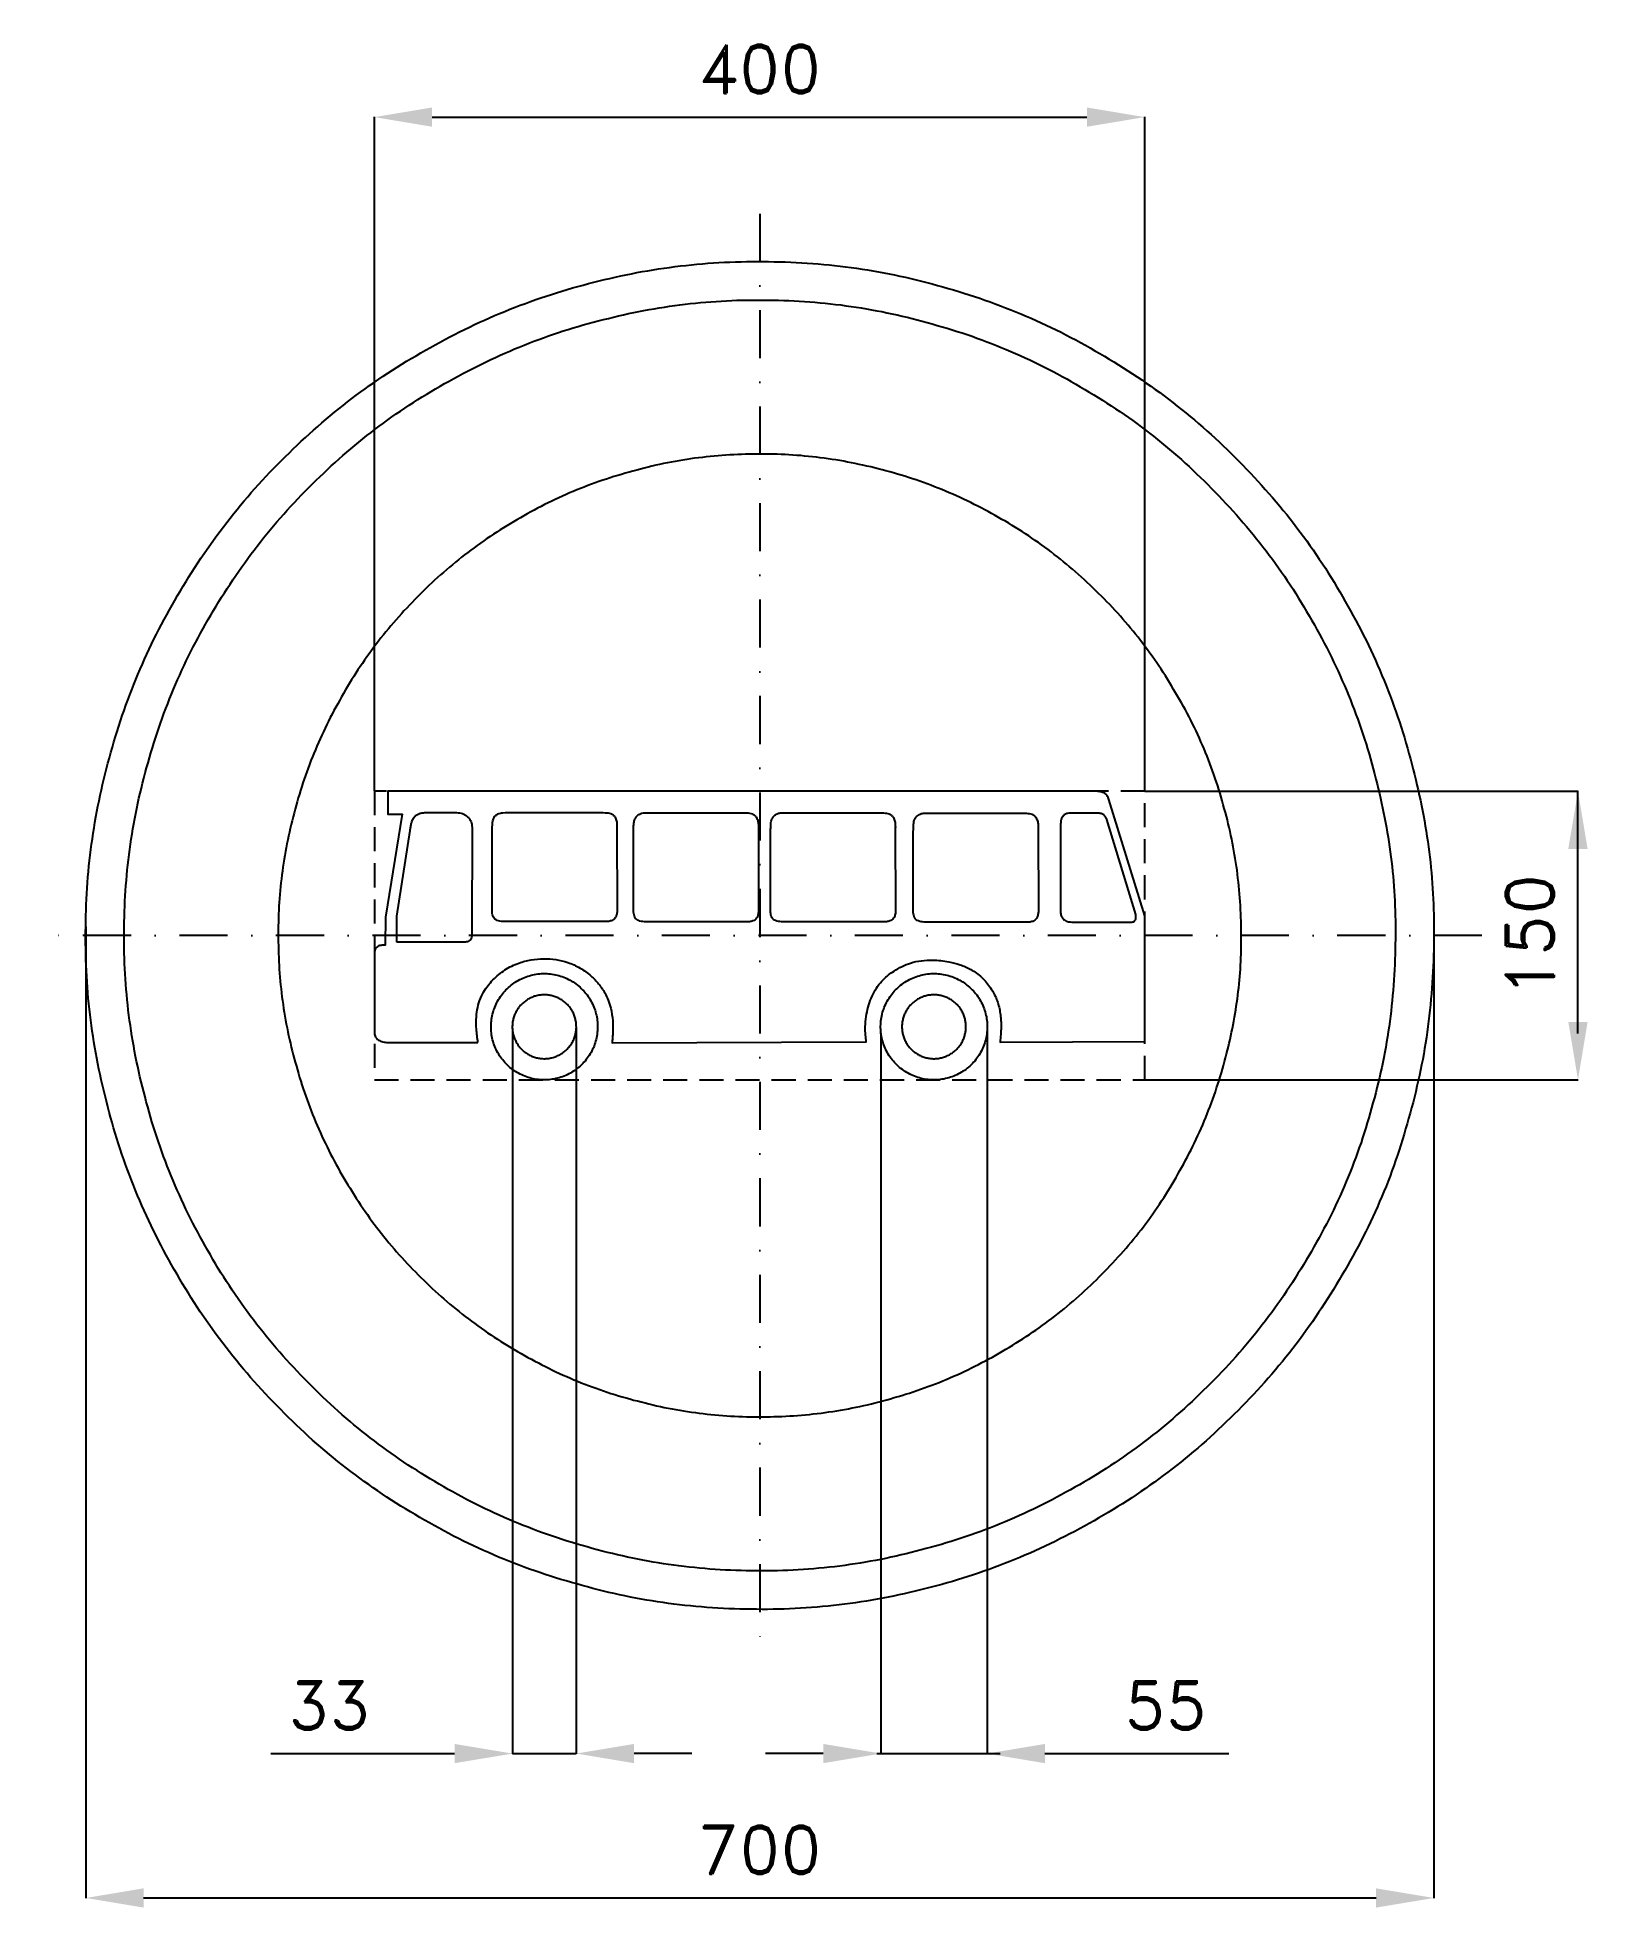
# Model space of a CAD drawing. Header units: millimetres. Extents: x -375 to 430, y -505 to 467.
import ezdxf

# ---------------------------------------------------------------- set-up
doc = ezdxf.new("R2010")
doc.units = ezdxf.units.MM
doc.header["$LTSCALE"] = 5
doc.linetypes.add('ČERCHOVANÁX2', pattern=[2, 1, -0.5, 0, -0.5])
doc.linetypes.add('ČÁRKOVANÁX2', pattern=[1.5, 1, -0.5])
doc.layers.add('Kóty', color=2, linetype='Continuous')
doc.layers.add('Značka', color=7, linetype='Continuous')
doc.styles.get("Standard").update_dxf_attribs({"font": 'romand.shx', "height": 25})
doc.dimstyles.get("Standard").update_dxf_attribs({"dimtxt": 25, "dimasz": 30, "dimexe": 0.18, "dimexo": 0.0625, "dimgap": 12.5, "dimtad": 1, "dimdec": 0, "dimzin": 0, "dimdsep": 46, "dimtxsty": 'Standard', "dimcen": 0.09, "dimadec": 0, "dimazin": 0, "dimtfac": 1, "dimtdec": 0, "dimtofl": 0, "dimtmove": 0, "dimatfit": 3, "dimfxl": 1, "dimtolj": 1, "dimtzin": 0, "dimarcsym": 0})

msp = doc.modelspace()

# ---------------------------------------------------------------- texts
at = {"layer": 'Kóty', "insert": (-223.41, -399.82), "char_height": 25, "attachment_point": 5}
msp.add_mtext('\\A1;33', dxfattribs=at)

# ---------------------------------------------------------------- blocks, each defined once
blk = doc.blocks.new('*D2')
at = {"layer": 'Defpoints', "color": 0, "transparency": 16777216}
for p in [(199.93, 75.09), (424.84, 75.09), (199.93, -74.91)]:
    blk.add_point(p, dxfattribs=at)
at = {"layer": 'Kóty', "color": 0, "lineweight": -2, "transparency": 16777216}
for p, q in [((199.99, 75.09), (425.02, 75.09)), ((424.84, -44.91), (424.84, 45.09)), ((199.99, -74.91), (425.02, -74.91))]:
    blk.add_line(p, q, dxfattribs=at)
at = {"layer": 'Kóty', "color": 0, "transparency": 16777216}
for points in [[(419.84, 45.09), (429.84, 45.09), (424.84, 75.09)], [(419.84, -44.91), (429.84, -44.91), (424.84, -74.91)]]:
    blk.add_solid(points, dxfattribs=at)
at = {"layer": 'Kóty', "color": 0, "transparency": 16777216, "insert": (399.84, 0.09), "char_height": 25, "attachment_point": 5, "rotation": 90}
blk.add_mtext('\\A1;150', dxfattribs=at)
blk = doc.blocks.new('*D3')
at = {"layer": 'Defpoints', "color": 0, "transparency": 16777216}
for p in [(199.93, 425.15), (-200.07, 75.09), (199.93, 75.09)]:
    blk.add_point(p, dxfattribs=at)
at = {"layer": 'Kóty', "color": 0, "lineweight": -2, "transparency": 16777216}
for p, q in [((-200.07, 75.16), (-200.07, 425.33)), ((-170.07, 425.15), (169.93, 425.15)), ((199.93, 75.16), (199.93, 425.33))]:
    blk.add_line(p, q, dxfattribs=at)
at = {"layer": 'Kóty', "color": 0, "transparency": 16777216}
for points in [[(-170.07, 430.15), (-170.07, 420.15), (-200.07, 425.15)], [(169.93, 430.15), (169.93, 420.15), (199.93, 425.15)]]:
    blk.add_solid(points, dxfattribs=at)
at = {"layer": 'Kóty', "color": 0, "transparency": 16777216, "insert": (-0.07, 450.15), "char_height": 25, "attachment_point": 5}
blk.add_mtext('\\A1;400', dxfattribs=at)
blk = doc.blocks.new('*D4')
at = {"layer": 'Defpoints', "color": 0, "transparency": 16777216}
for p in [(62.98, -50.56), (118.06, -49.48), (118.06, -424.82)]:
    blk.add_point(p, dxfattribs=at)
at = {"layer": 'Kóty', "color": 0, "lineweight": -2, "transparency": 16777216}
for p, q in [((62.98, -50.62), (62.98, -425)), ((118.06, -49.54), (118.06, -425)), ((32.98, -424.82), (2.98, -424.82)), ((148.06, -424.82), (243.54, -424.82))]:
    blk.add_line(p, q, dxfattribs=at)
at = {"layer": 'Kóty', "color": 0, "transparency": 16777216}
for points in [[(32.98, -419.82), (32.98, -429.82), (62.98, -424.82)], [(148.06, -419.82), (148.06, -429.82), (118.06, -424.82)]]:
    blk.add_solid(points, dxfattribs=at)
at = {"layer": 'Kóty', "color": 0, "transparency": 16777216, "insert": (210.8, -399.82), "char_height": 25, "attachment_point": 5}
blk.add_mtext('\\A1;55', dxfattribs=at)
blk = doc.blocks.new('*D5')
at = {"layer": 'Defpoints', "color": 0, "transparency": 16777216}
for p in [(-349.92, 4.7), (350.02, -4.46), (350.02, -499.82)]:
    blk.add_point(p, dxfattribs=at)
at = {"layer": 'Kóty', "color": 0, "lineweight": -2, "transparency": 16777216}
for p, q in [((-349.92, 4.64), (-349.92, -500)), ((350.02, -4.52), (350.02, -500)), ((-319.92, -499.82), (320.02, -499.82))]:
    blk.add_line(p, q, dxfattribs=at)
at = {"layer": 'Kóty', "color": 0, "transparency": 16777216}
for points in [[(-319.92, -494.82), (-319.92, -504.82), (-349.92, -499.82)], [(320.02, -494.82), (320.02, -504.82), (350.02, -499.82)]]:
    blk.add_solid(points, dxfattribs=at)
at = {"layer": 'Kóty', "color": 0, "transparency": 16777216, "insert": (0.05, -474.82), "char_height": 25, "attachment_point": 5}
blk.add_mtext('\\A1;700', dxfattribs=at)

# ---------------------------------------------------------------- dimensions: what is measured, and where the dimension line sits
at = {"layer": 'Kóty'}
for base, p1, p2, picture, middle in [((199.93, 425.15), (-200.07, 75.09), (199.93, 75.09), '*D3', (-0.07, 450.15)), ((350.02, -499.82), (-349.92, 4.7), (350.02, -4.46), '*D5', (0.05, -474.82)), ((118.06, -424.82), (62.98, -50.56), (118.06, -49.48), '*D4', (210.8, -399.82))]:
    dim = msp.add_linear_dim(base=base, p1=p1, p2=p2, dimstyle='Standard', dxfattribs=at)
    dim.commit()
    dim.dimension.update_dxf_attribs({"geometry": picture, "text_midpoint": middle})
dim = msp.add_linear_dim(base=(424.84, 75.09), p1=(199.93, -74.91), p2=(199.93, 75.09), angle=90, dimstyle='Standard', dxfattribs=at)
dim.commit()
dim.dimension.update_dxf_attribs({"geometry": '*D2', "text_midpoint": (399.84, 0.09)})

# ---------------------------------------------------------------- linework, layer by layer
at = {"layer": 'Kóty'}
for p, q in [((-95.2, -47.27), (-95.2, -425)), ((-128.4, -48.68), (-128.4, -425)), ((-253.87, -424.82), (-158.4, -424.82)), ((-35.2, -424.82), (-65.2, -424.82))]:
    msp.add_line(p, q, dxfattribs=at)
for points in [[(424.84, -50.88), (424.84, 75)], [(-128.4, -424.82), (-95.2, -424.82)], [(29.9, -424.82), (4.9, -424.82)], [(60.9, -424.82), (124.9, -424.82)]]:
    msp.add_lwpolyline(points, dxfattribs=at)
for points in [[(-158.4, -419.82), (-158.4, -429.82), (-128.4, -424.82)], [(-65.2, -419.82), (-65.2, -429.82), (-95.2, -424.82)]]:
    msp.add_solid(points, dxfattribs=at)
at = {"layer": 'Značka', "color": 6, "linetype": 'ČERCHOVANÁX2', "lineweight": 25, "ltscale": 5}
for p, q in [((0, 375), (0, -375)), ((375, 0), (-375, 0))]:
    msp.add_line(p, q, dxfattribs=at)
at = {"layer": 'Značka', "color": 5}
for points in [[(350.05, 0.12), (350.04, -2.17), (350.02, -4.46, -0.032168), (346.54, -50.09, -0.035723), (336.91, -94.89, -0.036667), (321.88, -138.14, -0.034754), (300.84, -178.83, -0.034039), (275.01, -216.66, -0.034453), (244.28, -250.59, -0.03456), (209.56, -280.44, -0.034426), (171.07, -305.25, -0.034389), (129.8, -325.1, -0.034418), (86.2, -339.11, -0.034424), (41.21, -347.61, -0.034417), (-4.53, -349.85, -0.034416), (-50.19, -346.41, -0.034417), (-94.95, -336.74, -0.034417), (-138.17, -321.6, -0.034417), (-178.9, -300.67, -0.034417), (-216.73, -274.86, -0.034417), (-250.66, -244.11, -0.034417), (-280.51, -209.39, -0.034417), (-305.32, -170.9, -0.034417), (-325.17, -129.63, -0.034417), (-339.18, -86.04, -0.034417), (-347.67, -41.04, -0.034417), (-349.92, 4.7, -0.034417), (-346.48, 50.36, -0.034417), (-336.81, 95.12, -0.034417), (-321.67, 138.34, -0.034417), (-300.74, 179.07, -0.034417), (-274.93, 216.89, -0.034416), (-244.18, 250.82, -0.034418), (-209.45, 280.68, -0.034417), (-170.97, 305.49, -0.034415), (-129.7, 325.34, -0.034415), (-86.1, 339.35, -0.034415), (-41.11, 347.84, -0.034416), (4.63, 350.09, -0.034417), (50.29, 346.65, -0.034417), (95.05, 336.98, -0.034417), (138.27, 321.83, -0.034417), (179, 300.91, -0.034417), (216.82, 275.1, -0.034407), (250.76, 244.35, -0.034414), (280.62, 209.62, -0.034488), (305.42, 171.14, -0.034419), (325.25, 129.88, -0.034077), (339.28, 86.27, -0.03279), (347.56, 43.5, -0.034265), (350.05, 0.12)], [(-146.3, -55.49, -0.003725), (-146.74, -52.01, -0.011172), (-147.07, -48.5, -0.026528), (-147.18, -43.5, -0.037792), (-146.64, -38.52, -0.04331), (-145.4, -33.77, -0.04679), (-143.33, -29.32, -0.036928), (-141.12, -25.99, -0.030055), (-138.47, -22.98, -0.055136), (-132.25, -17.82, -0.061666), (-125.03, -14.24, -0.050047), (-118.7, -12.53, -0.042256), (-112.13, -12.01, -0.040209), (-105.8, -12.44, -0.046467), (-99.66, -13.94, -0.053496), (-93.24, -16.83, -0.051654), (-87.55, -21.01, -0.042833), (-83.61, -25.07, -0.046509), (-80.46, -29.74, -0.035292), (-78.65, -33.56, -0.033236), (-77.37, -37.6, -0.044758), (-76.31, -44.2, -0.032247), (-76.28, -50.9, -0.007086), (-76.42, -53.26, -0.002367), (-76.61, -55.61), (55.32, -55.22), (55.03, -52.51, -0.013421), (54.84, -49.81, -0.033403), (54.98, -44.65, -0.030961), (55.8, -39.49, -0.062155), (58.83, -30.4, -0.090143), (64.31, -22.77, -0.034525), (66.89, -20.43, -0.024268), (69.74, -18.4, -0.030556), (73.9, -16.02, -0.039225), (78.33, -14.24, -0.047714), (84, -12.99, -0.038564), (89.82, -12.71, -0.023985), (94.02, -12.97, -0.020961), (98.19, -13.61, -0.034525), (104.06, -15.11, -0.049463), (109.59, -17.57, -0.063883), (115.33, -21.72, -0.061348), (119.89, -27.18, -0.056352), (123.01, -33.11, -0.054203), (124.76, -39.55, -0.022394), (125.16, -42.6, -0.017136), (125.32, -45.67, -0.016978), (125.28, -49.49, -0.01484), (125, -53.31), (124.89, -54.31), (124.78, -55.31), (199.93, -54.99), (199.93, 10.33), (181.31, 70.66, 0.019585), (180.91, 71.79, 0.062102), (180.35, 72.81, 0.083667), (179.33, 73.77, 0.061511), (178.05, 74.41, 0.055249), (176.37, 74.84, 0.02456), (174.65, 74.99, 0.006488), (173.03, 75.06, 0.002162), (171.41, 75.09), (-193.12, 75.09), (-193.11, 63.09), (-185.69, 63.1), (-194.34, 9.6), (-194.46, -4.86), (-194.99, -4.88), (-195.51, -4.91), (-196.04, -4.96), (-196.57, -5.03), (-197.24, -5.14, 0.048904), (-197.88, -5.35, 0.087197), (-198.76, -5.91, 0.078263), (-199.42, -6.73, 0.055784), (-199.76, -7.47, 0.04321), (-199.96, -8.25, 0.019733), (-200.03, -8.81, 0.006559), (-200.07, -9.38), (-200.07, -49.61, 0.009442), (-200.02, -50.43, 0.02832), (-199.91, -51.24, 0.048902), (-199.62, -52.19, 0.060627), (-199.14, -53.05, 0.069372), (-198.35, -53.88, 0.052873), (-197.37, -54.51, 0.080122), (-195.02, -55.27, 0.035827), (-192.52, -55.48), (-191.44, -55.5), (-190.37, -55.51), (-146.3, -55.49)], [(-188.46, -3.41), (-188.47, 10.07), (-181.51, 54.58, -0.008182), (-181.21, 56.54, -0.023754), (-180.78, 58.5, -0.051598), (-179.99, 60.61, -0.099545), (-178.67, 62.33, -0.076887), (-177.36, 63.19, -0.057496), (-175.85, 63.69, -0.044478), (-174.1, 63.9, -0.014883), (-172.34, 63.91), (-158.31, 63.91, -0.014746), (-156.61, 63.85, -0.045359), (-154.95, 63.59, -0.047552), (-153.65, 63.1, -0.04439), (-152.44, 62.38, -0.046802), (-151.37, 61.47, -0.053479), (-150.5, 60.36, -0.051825), (-149.88, 59.16, -0.047982), (-149.51, 57.85, -0.04191), (-149.35, 56.28, -0.013791), (-149.36, 54.69), (-149.39, 3.24), (-149.38, 2.54, -0.00641), (-149.37, 1.84, -0.00835), (-149.39, 1.13, -0.006994), (-149.43, 0.4, -0.040035), (-149.6, -0.91, -0.108898), (-150.12, -2.09, -0.092092), (-150.79, -2.76, -0.08447), (-151.65, -3.17, -0.040231), (-152.2, -3.29), (-152.76, -3.34), (-188.46, -3.41)], [(-138.94, 54.27, 0.001984), (-138.87, 55.46, 0.005977), (-138.82, 56.66, -0.007079), (-138.77, 58.13, -0.040814), (-138.59, 59.58, -0.052155), (-138.22, 60.76, -0.063804), (-137.6, 61.83, -0.06465), (-136.78, 62.68, -0.063065), (-135.77, 63.29, -0.032107), (-135.18, 63.53), (-134.57, 63.69, -0.035224), (-133.39, 63.86), (-132.18, 63.91), (-82.44, 63.91), (-81.34, 63.91), (-80.23, 63.88, -0.027726), (-78.71, 63.78, -0.070025), (-77.26, 63.38, -0.078335), (-76.05, 62.65, -0.077394), (-75.12, 61.59, -0.102023), (-74.32, 59.51, -0.045482), (-74.13, 57.25), (-74.13, 56.7), (-74.13, 56.16), (-74, 12.72, -0.029201), (-74.32, 10.85, -0.097023), (-75.04, 9.2, -0.074886), (-75.89, 8.35, -0.069234), (-76.95, 7.77, -0.041548), (-77.82, 7.51, -0.01383), (-78.72, 7.35), (-130.22, 7.35), (-131.37, 7.34), (-132.53, 7.35, -0.021673), (-134.08, 7.42, -0.048714), (-135.62, 7.72, -0.062213), (-136.89, 8.24, -0.097016), (-137.91, 9.11, -0.092206), (-138.54, 10.24, -0.049979), (-138.83, 11.54, -0.032338), (-138.96, 13.15, -0.011133), (-138.94, 14.73), (-138.94, 54.27)], [(-65.52, 55.54, -0.012514), (-65.42, 57.51, -0.037218), (-65.13, 59.46, -0.041486), (-64.75, 60.65, -0.068464), (-64.14, 61.71, -0.066734), (-63.31, 62.53, -0.045623), (-62.31, 63.15, -0.028022), (-61.64, 63.46, -0.038059), (-60.95, 63.67, -0.049429), (-59.85, 63.8, -0.01591), (-58.72, 63.8), (-8.98, 63.8), (-7.88, 63.79), (-6.77, 63.77, -0.027852), (-5.24, 63.67, -0.07687), (-3.8, 63.27, -0.084021), (-2.62, 62.5, -0.071197), (-1.71, 61.39, -0.089989), (-0.9, 59.34, -0.05128), (-0.68, 57.13, -0.00661), (-0.67, 56.59), (-0.68, 56.04), (-0.62, 12.59, -0.02997), (-0.89, 10.73, -0.100493), (-1.58, 9.09, -0.077268), (-2.43, 8.24, -0.069252), (-3.49, 7.65, -0.041105), (-4.36, 7.39, -0.013729), (-5.26, 7.23), (-56.76, 7.23), (-57.91, 7.22), (-59.06, 7.23, -0.021728), (-60.62, 7.31, -0.048391), (-62.16, 7.61, -0.061956), (-63.43, 8.13, -0.097248), (-64.45, 8.99, -0.092589), (-65.08, 10.12, -0.050075), (-65.37, 11.43, -0.03228), (-65.5, 13.03, -0.011127), (-65.48, 14.61), (-65.52, 55.54)], [(5.62, 54.12, 0.001834), (5.69, 55.32, 0.005579), (5.74, 56.52, -0.007062), (5.79, 57.98, -0.039247), (5.97, 59.43, -0.052066), (6.34, 60.62, -0.070184), (6.96, 61.68, -0.06582), (7.79, 62.5, -0.045689), (8.79, 63.12, -0.028037), (9.46, 63.43, -0.038086), (10.15, 63.64, -0.049645), (11.25, 63.78, -0.015978), (12.38, 63.77), (62.12, 63.77), (63.22, 63.76, -0.003275), (64.34, 63.74, -0.027905), (65.86, 63.64, -0.076678), (67.3, 63.24, -0.083954), (68.48, 62.47, -0.071338), (69.39, 61.36, -0.090166), (70.21, 59.31, -0.05114), (70.42, 57.1), (70.43, 56.56), (70.42, 56.01), (70.56, 12.57, -0.029232), (70.25, 10.7, -0.097052), (69.52, 9.05, -0.074987), (68.67, 8.21, -0.0694), (67.61, 7.62, -0.041612), (66.74, 7.36, -0.013888), (65.85, 7.2), (14.34, 7.2), (13.19, 7.2, -0.004268), (12.04, 7.2, -0.021687), (10.48, 7.28, -0.048579), (8.94, 7.58, -0.062084), (7.67, 8.1, -0.09716), (6.65, 8.96, -0.092452), (6.03, 10.09, -0.050006), (5.73, 11.4, -0.032255), (5.61, 13, -0.011137), (5.62, 14.58), (5.62, 54.12)], [(79.74, 53.94), (79.81, 55.14, 0.005731), (79.86, 56.34, -0.007038), (79.91, 57.8, -0.039557), (80.09, 59.25, -0.052249), (80.45, 60.45, -0.070057), (81.08, 61.5, -0.0656), (81.91, 62.32, -0.045329), (82.91, 62.94, -0.027903), (83.58, 63.25, -0.038281), (84.27, 63.46, -0.050101), (85.37, 63.6, -0.016079), (86.5, 63.59), (136.24, 63.59), (137.34, 63.58, -0.003305), (138.46, 63.56, -0.028021), (139.98, 63.46, -0.077012), (141.42, 63.06, -0.084095), (142.6, 62.29, -0.071053), (143.51, 61.18, -0.089776), (144.33, 59.13, -0.051395), (144.55, 56.92), (144.55, 56.38), (144.55, 55.83), (144.68, 12.4, -0.029184), (144.37, 10.53, -0.096995), (143.64, 8.88, -0.074902), (142.79, 8.03, -0.069277), (141.73, 7.44, -0.041459), (140.86, 7.18, -0.01382), (139.97, 7.02), (88.46, 7.02), (87.31, 7.02, -0.004352), (86.16, 7.02, -0.021763), (84.6, 7.1, -0.048308), (83.06, 7.4, -0.061952), (81.79, 7.92, -0.097548), (80.77, 8.78, -0.092753), (80.14, 9.92, -0.049876), (79.85, 11.22, -0.031943), (79.73, 12.82, -0.010992), (79.74, 14.4), (79.74, 53.94)], [(156.15, 23.23), (156.21, 11.83), (156.3, 11.28), (156.41, 10.74, 0.082403), (157.06, 9.35, 0.086511), (158.12, 8.24, 0.067483), (159.19, 7.61, 0.049962), (160.38, 7.24, 0.04234), (161.98, 7.04, 0.014004), (163.6, 7.02), (192.75, 7.02, 0.032152), (193.66, 7.11, 0.112526), (194.45, 7.43, 0.073726), (194.8, 7.8, 0.053377), (195.07, 8.25, 0.066923), (195.3, 9.02, 0.051851), (195.35, 9.81), (195.31, 10.37), (195.23, 10.93), (180.16, 60.36), (179.97, 60.87, 0.027128), (179.75, 61.37, 0.056169), (179.27, 62.09, 0.054888), (178.63, 62.69, 0.049433), (177.97, 63.11, 0.051576), (177.25, 63.39, 0.033633), (176.62, 63.53, 0.011058), (175.98, 63.61), (162.26, 63.57, 0.015898), (161.04, 63.59, 0.047904), (159.83, 63.46, 0.077101), (158.44, 62.92, 0.094986), (157.32, 61.96, 0.079421), (156.69, 60.9, 0.059524), (156.37, 59.7, 0.028198), (156.27, 58.84), (156.25, 57.98), (156.15, 23.23)], [(-84.15, -47.31), (-84.15, -47.49), (-84.15, -47.68, -0.03162), (-84.43, -51.27, -0.035942), (-85.18, -54.8, -0.037068), (-86.37, -58.21, -0.034704), (-88.04, -61.42, -0.033877), (-90.08, -64.4, -0.034445), (-92.51, -67.08, -0.034641), (-95.25, -69.43, -0.034413), (-98.29, -71.39, -0.034349), (-101.56, -72.96, -0.034379), (-105, -74.06, -0.034324), (-108.56, -74.73, -0.034197), (-112.18, -74.91, -0.034282), (-115.79, -74.64, -0.034544), (-119.33, -73.88, -0.034493), (-122.74, -72.68, -0.034237), (-125.96, -71.03, -0.034235), (-128.95, -68.99, -0.034425), (-131.64, -66.57, -0.034447), (-134, -63.83, -0.034366), (-135.96, -60.8, -0.034416), (-137.53, -57.54, -0.034704), (-138.64, -54.11, -0.034673), (-139.31, -50.56, -0.034312), (-139.48, -46.95, -0.034292), (-139.21, -43.35, -0.034599), (-138.45, -39.82, -0.034656), (-137.25, -36.41, -0.034461), (-135.6, -33.2, -0.034434), (-133.55, -30.22, -0.034459), (-131.12, -27.54, -0.034412), (-128.38, -25.19, -0.034294), (-125.33, -23.23, -0.034258), (-122.07, -21.67, -0.034323), (-118.63, -20.56, -0.034413), (-115.07, -19.89, -0.034435), (-111.45, -19.71, -0.034356), (-107.84, -19.99, -0.034264), (-104.31, -20.75, -0.034272), (-100.89, -21.94, -0.034314), (-97.67, -23.59, -0.034394), (-94.67, -25.63, -0.034582), (-91.99, -28.05, -0.034539), (-89.63, -30.79, -0.034446), (-87.67, -33.83, -0.034306), (-86.11, -37.08, -0.034002), (-85, -40.52, -0.032954), (-84.34, -43.89, -0.034906), (-84.15, -47.31)], [(118.15, -47.31), (118.15, -47.49), (118.14, -47.68, -0.030917), (117.86, -51.27, -0.035826), (117.11, -54.8, -0.037174), (115.92, -58.21, -0.03475), (114.26, -61.42, -0.033913), (112.21, -64.4, -0.034489), (109.79, -67.08, -0.034643), (107.04, -69.43, -0.03434), (103.99, -71.39, -0.034274), (100.73, -72.96, -0.03439), (97.29, -74.06, -0.034385), (93.73, -74.73, -0.034237), (90.11, -74.91, -0.034255), (86.5, -74.64, -0.034442), (82.96, -73.88, -0.034468), (79.55, -72.68, -0.034352), (76.33, -71.03, -0.034323), (73.34, -68.99, -0.034409), (70.65, -66.57, -0.034397), (68.29, -63.83, -0.034385), (66.33, -60.8, -0.034396), (64.76, -57.54, -0.034518), (63.65, -54.11, -0.034589), (62.98, -50.56, -0.034623), (62.8, -46.95, -0.034562), (63.08, -43.35, -0.0344), (63.84, -39.82, -0.034352), (65.04, -36.41, -0.03448), (66.69, -33.2, -0.034548), (68.73, -30.22, -0.034499), (71.16, -27.54, -0.03445), (73.91, -25.19, -0.034351), (76.95, -23.23, -0.034316), (80.22, -21.67, -0.034283), (83.66, -20.56, -0.0343), (87.22, -19.89, -0.034381), (90.84, -19.71, -0.034399), (94.45, -19.99, -0.034343), (97.99, -20.75, -0.034295), (101.4, -21.94, -0.03431), (104.62, -23.59, -0.034345), (107.61, -25.63, -0.034417), (110.3, -28.05, -0.034472), (112.66, -30.79, -0.034691), (114.62, -33.83, -0.03446), (116.18, -37.08, -0.033612), (117.29, -40.52, -0.032884), (117.95, -43.89, -0.035976), (118.15, -47.31)], [(-95.19, -47.31), (-95.2, -47.2), (-95.2, -47.09, 0.031053), (-95.36, -44.93, 0.036048), (-95.81, -42.81, 0.037393), (-96.53, -40.76, 0.034924), (-97.53, -38.83, 0.033954), (-98.76, -37.04, 0.034288), (-100.22, -35.44, 0.034365), (-101.87, -34.02, 0.034382), (-103.69, -32.85, 0.034444), (-105.65, -31.9, 0.034473), (-107.72, -31.24, 0.03437), (-109.86, -30.84, 0.034106), (-112.04, -30.73, 0.034214), (-114.2, -30.89, 0.034734), (-116.33, -31.35, 0.034608), (-118.38, -32.07, 0.033941), (-120.31, -33.06, 0.033974), (-122.11, -34.29, 0.034564), (-123.73, -35.74, 0.034719), (-125.14, -37.39, 0.034624), (-126.32, -39.21, 0.034427), (-127.26, -41.16, 0.034168), (-127.93, -43.23, 0.034285), (-128.33, -45.36, 0.034789), (-128.44, -47.53, 0.034835), (-128.28, -49.69, 0.034484), (-127.81, -51.81, 0.034332), (-127.09, -53.86, 0.034226), (-126.1, -55.79, 0.034314), (-124.88, -57.58, 0.034706), (-123.42, -59.19, 0.034718), (-121.77, -60.6, 0.034113), (-119.93, -61.78, 0.033983), (-117.98, -62.72, 0.034454), (-115.91, -63.38, 0.034611), (-113.77, -63.78, 0.034385), (-111.6, -63.89, 0.034274), (-109.43, -63.73, 0.034219), (-107.31, -63.27, 0.034275), (-105.25, -62.55, 0.034482), (-103.32, -61.56, 0.034479), (-101.52, -60.34, 0.034395), (-99.91, -58.88, 0.034301), (-98.49, -57.24, 0.034273), (-97.32, -55.41, 0.034374), (-96.37, -53.46, 0.034475), (-95.7, -51.39, 0.033283), (-95.31, -49.37, 0.034731), (-95.19, -47.31)], [(107.1, -47.31), (107.1, -47.2), (107.1, -47.09, 0.032782), (106.93, -44.93, 0.03591), (106.48, -42.81, 0.036658), (105.76, -40.76, 0.03465), (104.76, -38.83, 0.033969), (103.53, -37.04, 0.034585), (102.08, -35.44, 0.034718), (100.43, -34.02, 0.034275), (98.6, -32.85, 0.034175), (96.63, -31.91, 0.034456), (94.56, -31.24, 0.03443), (92.43, -30.84, 0.034184), (90.26, -30.73, 0.034224), (88.09, -30.9, 0.034527), (85.96, -31.35, 0.034546), (83.91, -32.07, 0.034289), (81.98, -33.06, 0.034228), (80.18, -34.29, 0.034439), (78.57, -35.74, 0.034517), (77.15, -37.39, 0.034507), (75.97, -39.21, 0.034444), (75.03, -41.16, 0.034383), (74.36, -43.23, 0.03444), (73.96, -45.36, 0.034613), (73.85, -47.53, 0.034601), (74.02, -49.69, 0.03442), (74.48, -51.81, 0.034393), (75.2, -53.86, 0.034472), (76.19, -55.79, 0.034472), (77.42, -57.58, 0.03443), (78.87, -59.19, 0.034421), (80.52, -60.6, 0.034304), (82.35, -61.78, 0.034321), (84.31, -62.72, 0.034413), (86.38, -63.38, 0.034429), (88.52, -63.78, 0.034301), (90.69, -63.89, 0.034313), (92.86, -63.73, 0.034393), (94.99, -63.27, 0.034335), (97.04, -62.55, 0.034172), (98.97, -61.56, 0.034263), (100.77, -60.34, 0.034569), (102.38, -58.88, 0.034567), (103.8, -57.24, 0.034373), (104.98, -55.41, 0.034391), (105.92, -53.46, 0.034424), (106.59, -51.39, 0.032928), (106.98, -49.37, 0.033634), (107.1, -47.31)]]:
    msp.add_lwpolyline(points, format="xyb", dxfattribs=at)
at = {"layer": 'Značka', "color": 1}
for points in [[(330.05, 0.12), (330.04, -2.04), (330.02, -4.2, -0.032166), (326.74, -47.22, -0.035722), (317.66, -89.46, -0.036665), (303.49, -130.24, -0.034754), (283.65, -168.61, -0.034039), (259.3, -204.27, -0.034453), (230.32, -236.26, -0.03456), (197.59, -264.41, -0.034426), (161.29, -287.8, -0.034389), (122.38, -306.52, -0.034418), (81.28, -319.73, -0.034424), (38.85, -327.74, -0.034417), (-4.27, -329.85, -0.034416), (-47.32, -326.61, -0.034417), (-89.53, -317.49, -0.034417), (-130.27, -303.21, -0.034416), (-168.68, -283.49, -0.034417), (-204.34, -259.15, -0.034417), (-236.33, -230.15, -0.034417), (-264.48, -197.41, -0.034417), (-287.87, -161.13, -0.034417), (-306.59, -122.22, -0.034417), (-319.8, -81.11, -0.034417), (-327.8, -38.69, -0.034417), (-329.92, 4.44, -0.034417), (-326.68, 47.49, -0.034417), (-317.56, 89.69, -0.034417), (-303.28, 130.44, -0.034416), (-283.55, 168.85, -0.034417), (-259.22, 204.51, -0.034418), (-230.22, 236.5, -0.034417), (-197.48, 264.65, -0.034415), (-161.2, 288.04, -0.034416), (-122.29, 306.76, -0.034417), (-81.18, 319.96, -0.034418), (-38.75, 327.97, -0.034417), (4.37, 330.09, -0.034417), (47.42, 326.84, -0.034417), (89.62, 317.73, -0.034415), (130.37, 303.45, -0.034416), (168.78, 283.72, -0.034418), (204.44, 259.39, -0.034406), (236.43, 230.39, -0.034413), (264.58, 197.65, -0.034487), (287.97, 161.36, -0.034418), (306.67, 122.47, -0.034077), (319.9, 81.35, -0.032792), (327.7, 41.02, -0.034265), (330.05, 0.12)], [(250.05, 0.12), (250.04, 1.75), (250.03, 3.39, 0.032169), (247.54, 35.98, 0.035722), (240.66, 67.98, 0.036667), (229.93, 98.88, 0.034753), (214.9, 127.94, 0.03404), (196.45, 154.96, 0.034453), (174.5, 179.19, 0.034563), (149.7, 200.52, 0.034428), (122.2, 218.24, 0.03439), (92.73, 232.42, 0.034416), (61.59, 242.43, 0.034424), (29.45, 248.49, 0.034418), (-3.22, 250.1, 0.034416), (-35.84, 247.64, 0.034415), (-67.81, 240.73, 0.034415), (-98.68, 229.92, 0.034416), (-127.77, 214.97, 0.034418), (-154.79, 196.53, 0.034417), (-179.03, 174.57, 0.034415), (-200.35, 149.76, 0.034417), (-218.07, 122.27, 0.034416), (-232.25, 92.8, 0.034416), (-242.26, 61.66, 0.034417), (-248.32, 29.52, 0.034417), (-249.93, -3.15, 0.034417), (-247.47, -35.77, 0.034417), (-240.56, -67.74, 0.034417), (-229.75, -98.61, 0.034417), (-214.8, -127.7, 0.034416), (-196.36, -154.72, 0.034416), (-174.4, -178.96, 0.034417), (-149.6, -200.28, 0.034417), (-122.11, -218.01, 0.034417), (-92.63, -232.18, 0.034417), (-61.49, -242.19, 0.034416), (-29.35, -248.26, 0.034416), (3.32, -249.86, 0.034417), (35.94, -247.4, 0.034418), (67.91, -240.5, 0.034416), (98.78, -229.68, 0.034417), (127.87, -214.73, 0.034417), (154.89, -196.3, 0.034405), (179.13, -174.33, 0.034415), (200.45, -149.52, 0.034488), (218.17, -122.04, 0.034417), (232.34, -92.57, 0.034078), (242.36, -61.42, 0.032788), (248.27, -30.87, 0.034264), (250.05, 0.12)]]:
    msp.add_lwpolyline(points, format="xyb", dxfattribs=at)
at = {"layer": 'Značka', "color": 6, "linetype": 'ČÁRKOVANÁX2', "ltscale": 2.5}
msp.add_lwpolyline([(-200.07, -74.91), (199.93, -74.91), (199.93, 75.09), (-200.07, 75.09)], close=True, dxfattribs=at)

msp.set_redraw_order([(e.dxf.handle, doc.entitydb.next_handle()) for e in msp.query("TEXT MTEXT ATTDEF DIMENSION ARC_DIMENSION")])  # texts and dimensions are drawn at this point

doc.saveas('drawing.dxf')
